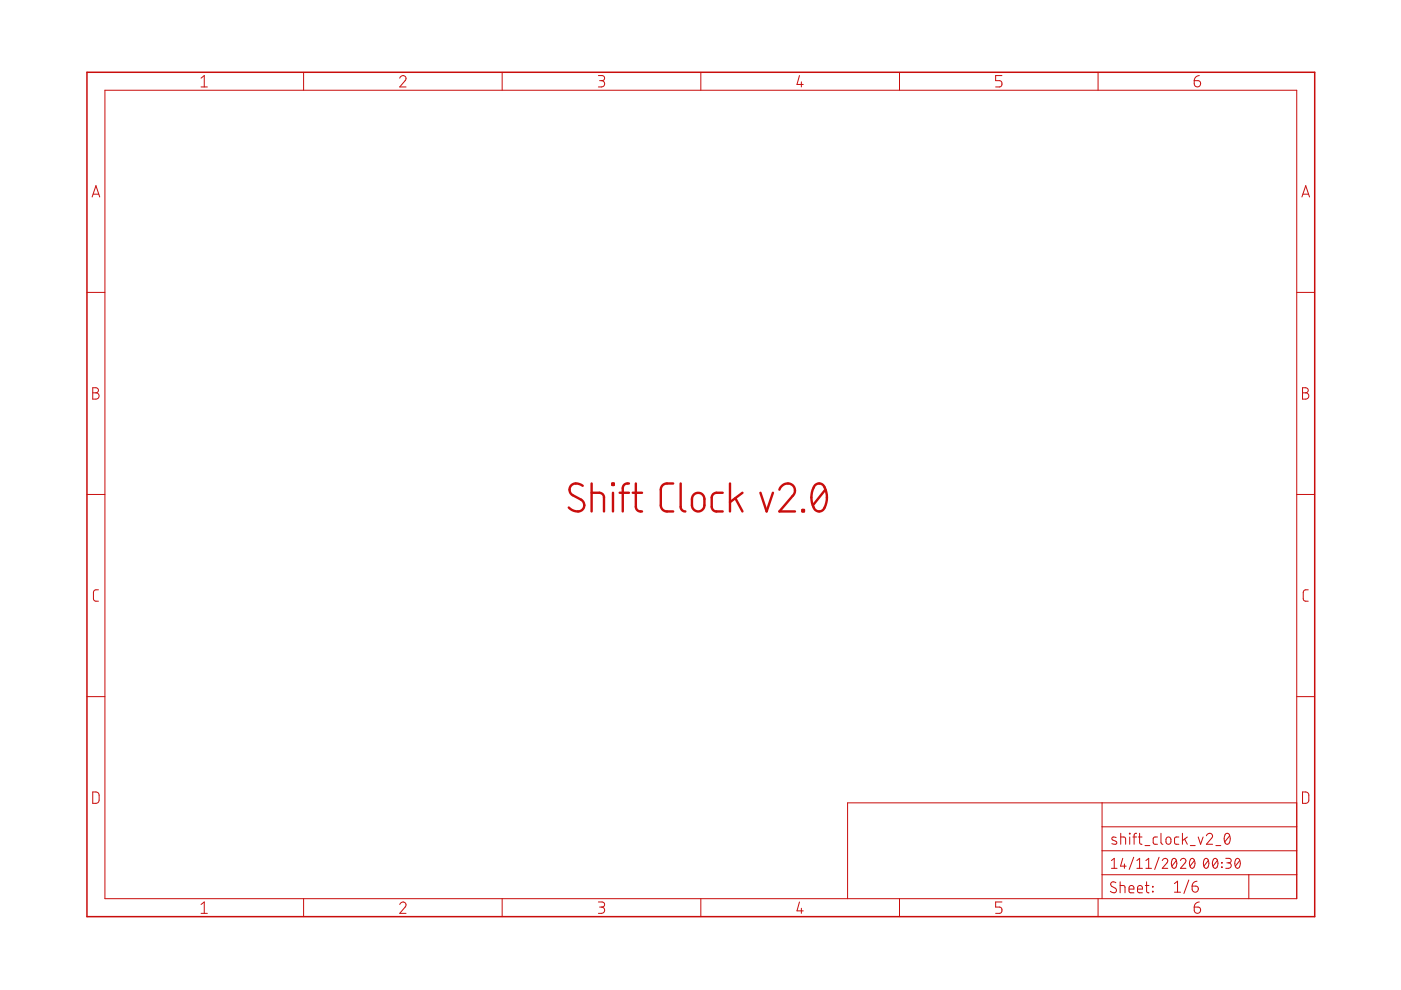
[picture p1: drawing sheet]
<svg xmlns="http://www.w3.org/2000/svg" width="297mm" height="210mm" viewBox="0 0 297 210" stroke-linecap="round" stroke-linejoin="round" font-family="sans-serif">
<g fill="none" stroke="#c90d0c" stroke-width=".51">
<path d="M123.5 103a1.64 1.64 0 0 0-2.7 .5l.1 .9 .3 .4 2 1.2a1.36 1.36 0 0 1 .6 1.7 1.36 1.36 0 0 1-1.7 .7l-.8-.3-.7-.5M125.4 104.5h1.9l.6 .5 .2 .5v2.9M125.4 102.5v5.9M129.8 102.5h.3v.3h-.3zM130 104.5v3.9M131.4 104.5h1.9M133.3 102.5l-.8 .1-.4 .6-.1 5.2M134.2 104.5h1.9M134.8 102.5l.1 5.2 .4 .6 .8 .1M142.7 102.5a2.56 2.56 0 0 0-2.1 .3l-.4 .5-.1 .5v3.6l.5 .8a2.56 2.56 0 0 0 2.1 .2M144.3 102.5v5.2l.3 .5 .7 .2M147 104.9a1.32 1.32 0 0 1 1.5-.3 1.32 1.32 0 0 1 .9 1.2 2.45 2.45 0 0 1-.4 2.2 1.32 1.32 0 0 1-1.4 .3 1.32 1.32 0 0 1-.9-1.2 2.55 2.55 0 0 1 .3-2.2z"/>
<path d="M153.2 104.5h-1.6l-.4 .3-.3 .7v2l.3 .7 .4 .2h1.6M154.8 102.5v5.9M155.9 105.6l1.5 2.8M157.4 104.5l-2.6 2M161.2 104.5l1.3 3.9 1.4-3.9M165.2 103.8a1.66 1.66 0 0 1 1.9-1.3 1.66 1.66 0 0 1 1.4 1.8l-.2 .6-3.1 3.5h3.4M170.1 108.1h.4v.3h-.4zM172.8 102.8a1.33 1.33 0 0 1 1.5-.2 1.33 1.33 0 0 1 .7 1.2 4.3 4.3 0 0 1-.7 4.5 1.39 1.39 0 0 1-2-1.2 4.8 4.8 0 0 1 .5-4.3zM175 103.8l-2.6 3.3"/>
</g>
<g fill="none" stroke="#c90d0c" stroke-width=".21">
<path d="M22.2 19.1h252.7v171.4h-252.7zM42.6 16.6l.7-.6v2.4M42.6 18.4h1.4M64.4 15.3v3.8M84.8 16.6a.66 .66 0 0 1 .9-.5 .66 .66 0 0 1 .2 1l-1.1 1.3h1.3M106.5 15.3v3.8M126.9 16h.8a.54 .54 0 0 1 .5 .6 .54 .54 0 0 1-.5 .5h-.6M127.5 17.1a.67 .67 0 0 1 .7 .7 .67 .67 0 0 1-.7 .6h-.6M148.6 15.3v3.8M169.5 16l-.5 1.9h1.3M169.9 17.4v1M190.7 15.3v3.8"/>
<path d="M212.4 16h-1.3v1.1h.8a.68 .68 0 0 1 .5 .7 .68 .68 0 0 1-.5 .6h-.8M232.8 15.3v3.8M253.2 17.1h.8a.68 .68 0 0 1 .5 .8 .68 .68 0 0 1-.7 .5 .68 .68 0 0 1-.6-.6zM254.3 16l-.8 .3-.3 .8M19.5 41.8l.8-2.4 .8 2.4M19.7 41.2h1.2M276 41.8l.8-2.4 .8 2.4M276.2 41.2h1.2M18.4 62h3.8M274.9 62h3.8M19.7 82.2h.6a.54 .54 0 0 1 .6 .6 .54 .54 0 0 1-.6 .5 .67 .67 0 0 1 .7 .7 .67 .67 0 0 1-.7 .6h-.6zM19.7 83.3h.6"/>
<path d="M276.2 82.2h.6a.54 .54 0 0 1 .6 .6 .54 .54 0 0 1-.6 .5 .67 .67 0 0 1 .7 .7 .67 .67 0 0 1-.7 .6h-.6zM276.2 83.3h.6M18.4 104.8h3.8M274.9 104.8h3.8M20.9 125.1h-.8l-.3 .5v1.5l.4 .3 .7 .1M277.4 125.1h-.8l-.3 .5 .1 1.7 .3 .1 .7 .1M18.4 147.7h3.8M274.9 147.7h3.8M19.7 167.9a1.19 1.19 0 0 1 1.2 .3l.1 .4-.1 1.5a1.19 1.19 0 0 1-1.2 .2zM233.7 170.2v20.3M233.7 175.3h41.2M236.6 177.6l-.7-.1-.2 .4 1 .6v.4l-.2 .1-.8-.1"/>
<path d="M237.6 177.5l.9 .1 .2 1.4M237.6 176.7v2.3M239.5 176.7l.1 .1zM239.5 177.5v1.5M240.2 177.5h.8M241 176.7l-.4 .1-.1 .3v1.9M241.3 177.5h.8M241.6 176.7v2.1l.5 .2M242.8 179.3h1M245.4 177.5h-.6l-.3 .3 .1 1.1 .8 .1M246.1 176.7v1.9l.2 .3 .2 .1M247.3 177.7l.3-.2 .5 .2 .2 .8a.53 .53 0 0 1-.6 .5 .53 .53 0 0 1-.5-.5z"/>
<path d="M249.9 177.5h-.6l-.3 .3 .1 1.1 .8 .1M250.7 176.7v2.3M251.2 177.9l.5 1.1M251.7 177.5l-1 .7M252.4 179.3h1M254 177.5l.6 1.5 .5-1.5M255.8 177.2a.64 .64 0 0 1 .9-.5 .64 .64 0 0 1 .2 1l-1.1 1.3h1.3M257.8 179.3h1M259.9 176.8a.65 .65 0 0 1 .7 .1 .65 .65 0 0 1 .2 .6 .99 .99 0 0 1-.7 1.5 1.61 1.61 0 0 1-.2-2.2zM260.7 177.2l-1 1.3M274.9 170.2h-95.2v20.3M276.2 167.9l.9 .1 .4 .4v1.5l-.4 .4h-.9z"/>
<path d="M42.6 191.8l.7-.6v2.5M42.6 193.7h1.4M64.4 190.5v3.9M84.8 191.8a.66 .66 0 0 1 .9-.5 .66 .66 0 0 1 .2 1l-1.1 1.4h1.3M106.5 190.5v3.9M126.9 191.2h.8a.54 .54 0 0 1 .5 .6 .54 .54 0 0 1-.5 .5h-.6M127.5 192.3a.67 .67 0 0 1 .7 .7 .67 .67 0 0 1-.7 .7h-.6M148.6 190.5v3.9M169.5 191.2l-.5 1.9h1.3M169.9 192.6v1.1M190.7 190.5v3.9M212.4 191.2h-1.3v1.1h.8a.68 .68 0 0 1 .5 .7 .68 .68 0 0 1-.5 .7h-.8"/>
<path d="M232.8 190.5v3.9M233.7 185.5h41.2M233.7 180.4h41.2M235.6 182.5l.6-.5v2.1M235.6 184.1h1.2M236.6 187.2a.58 .58 0 0 0-.9-.1 .58 .58 0 0 0 0 .8l.8 .4a.54 .54 0 0 1 .1 .8 .54 .54 0 0 1-.7 .2l-.5-.3M237.5 187.7l.9 .2 .1 1.4M237.5 187v2.3M238 182l-.4 1.6h1.2M238.4 183.2v.9M239.4 188.5h1a.54 .54 0 0 0-.4-.7 .54 .54 0 0 0-.6 .5l.1 .9 .9 .1M240.4 181.8l-1 2.5"/>
<path d="M241 182.5l.6-.5v2.1M241 184.1h1.2M241.2 188.5h1a.54 .54 0 0 0-.4-.7 .54 .54 0 0 0-.6 .5l.1 .9 .9 .1M242.8 187.7h.8M243 184.1h1.1M243 182.5l.5-.5v2.1M243.1 187v2.1l.5 .2M244.3 187.9l.2 .2zM244.3 189l.2 .1zM245.7 181.8l-.9 2.5M246.4 182.5a.58 .58 0 0 1 .9-.5 .58 .58 0 0 1 .1 .9l-1 1.2h1.2M248.6 182.1l.2-.1a.86 .86 0 0 1 .7 1.3l-.1 .3a.5 .5 0 0 1-.5 .5 .5 .5 0 0 1-.5-.5v-.8z"/>
<path d="M249 187.3l.7-.5v2.4M249 189.2h1.3M249.4 182.5l-.9 1.1M250.3 182.5a.58 .58 0 0 1 .8-.5 .58 .58 0 0 1 .2 .9l-1 1.2h1.1M252.1 186.6l-1.1 2.8M252.5 182.1l.1-.1a.88 .88 0 0 1 .7 1.3v.3a.51 .51 0 0 1-.5 .5 .51 .51 0 0 1-.5-.5l-.1-.8zM252.8 187.9h.7a.66 .66 0 0 1 .6 .7 .66 .66 0 0 1-.7 .6 .66 .66 0 0 1-.6-.7zM253.2 192.3h.8a.68 .68 0 0 1 .5 .8 .68 .68 0 0 1-.7 .6 .68 .68 0 0 1-.6-.7zM253.2 182.5l-.9 1.1M253.8 186.8l-.7 .3-.3 .8M254.3 191.2l-.8 .4-.3 .7M255.4 182.1l.1-.1a.86 .86 0 0 1 .8 1.3l-.1 .3a.51 .51 0 0 1-.5 .5 .51 .51 0 0 1-.5-.5v-.8z"/>
<path d="M256.2 182.5l-1 1.1M257.3 182.1l.2-.1a.86 .86 0 0 1 .7 1.3l-.1 .3a.51 .51 0 0 1-.5 .5 .51 .51 0 0 1-.5-.5v-.8zM258.1 182.5l-.9 1.1M259 182.9l.1 .1zM259 183.8l.1 .1zM259.9 182h.7a.48 .48 0 0 1 .4 .5 .48 .48 0 0 1-.4 .4h-.5M260.5 182.9a.58 .58 0 0 1 .6 .6 .58 .58 0 0 1-.6 .6h-.6M262.1 182.1l.1-.1a.86 .86 0 0 1 .8 1.3l-.1 .3a.51 .51 0 0 1-.5 .5 .51 .51 0 0 1-.5-.5l-.1-.8zM262.8 182.5l-.9 1.1M264.8 185.5v5"/>
</g>
<path d="M18.4 15.3h260.3v179.1h-260.3z" fill="none" stroke="#c90d0c" stroke-width=".32"/>
</svg>
